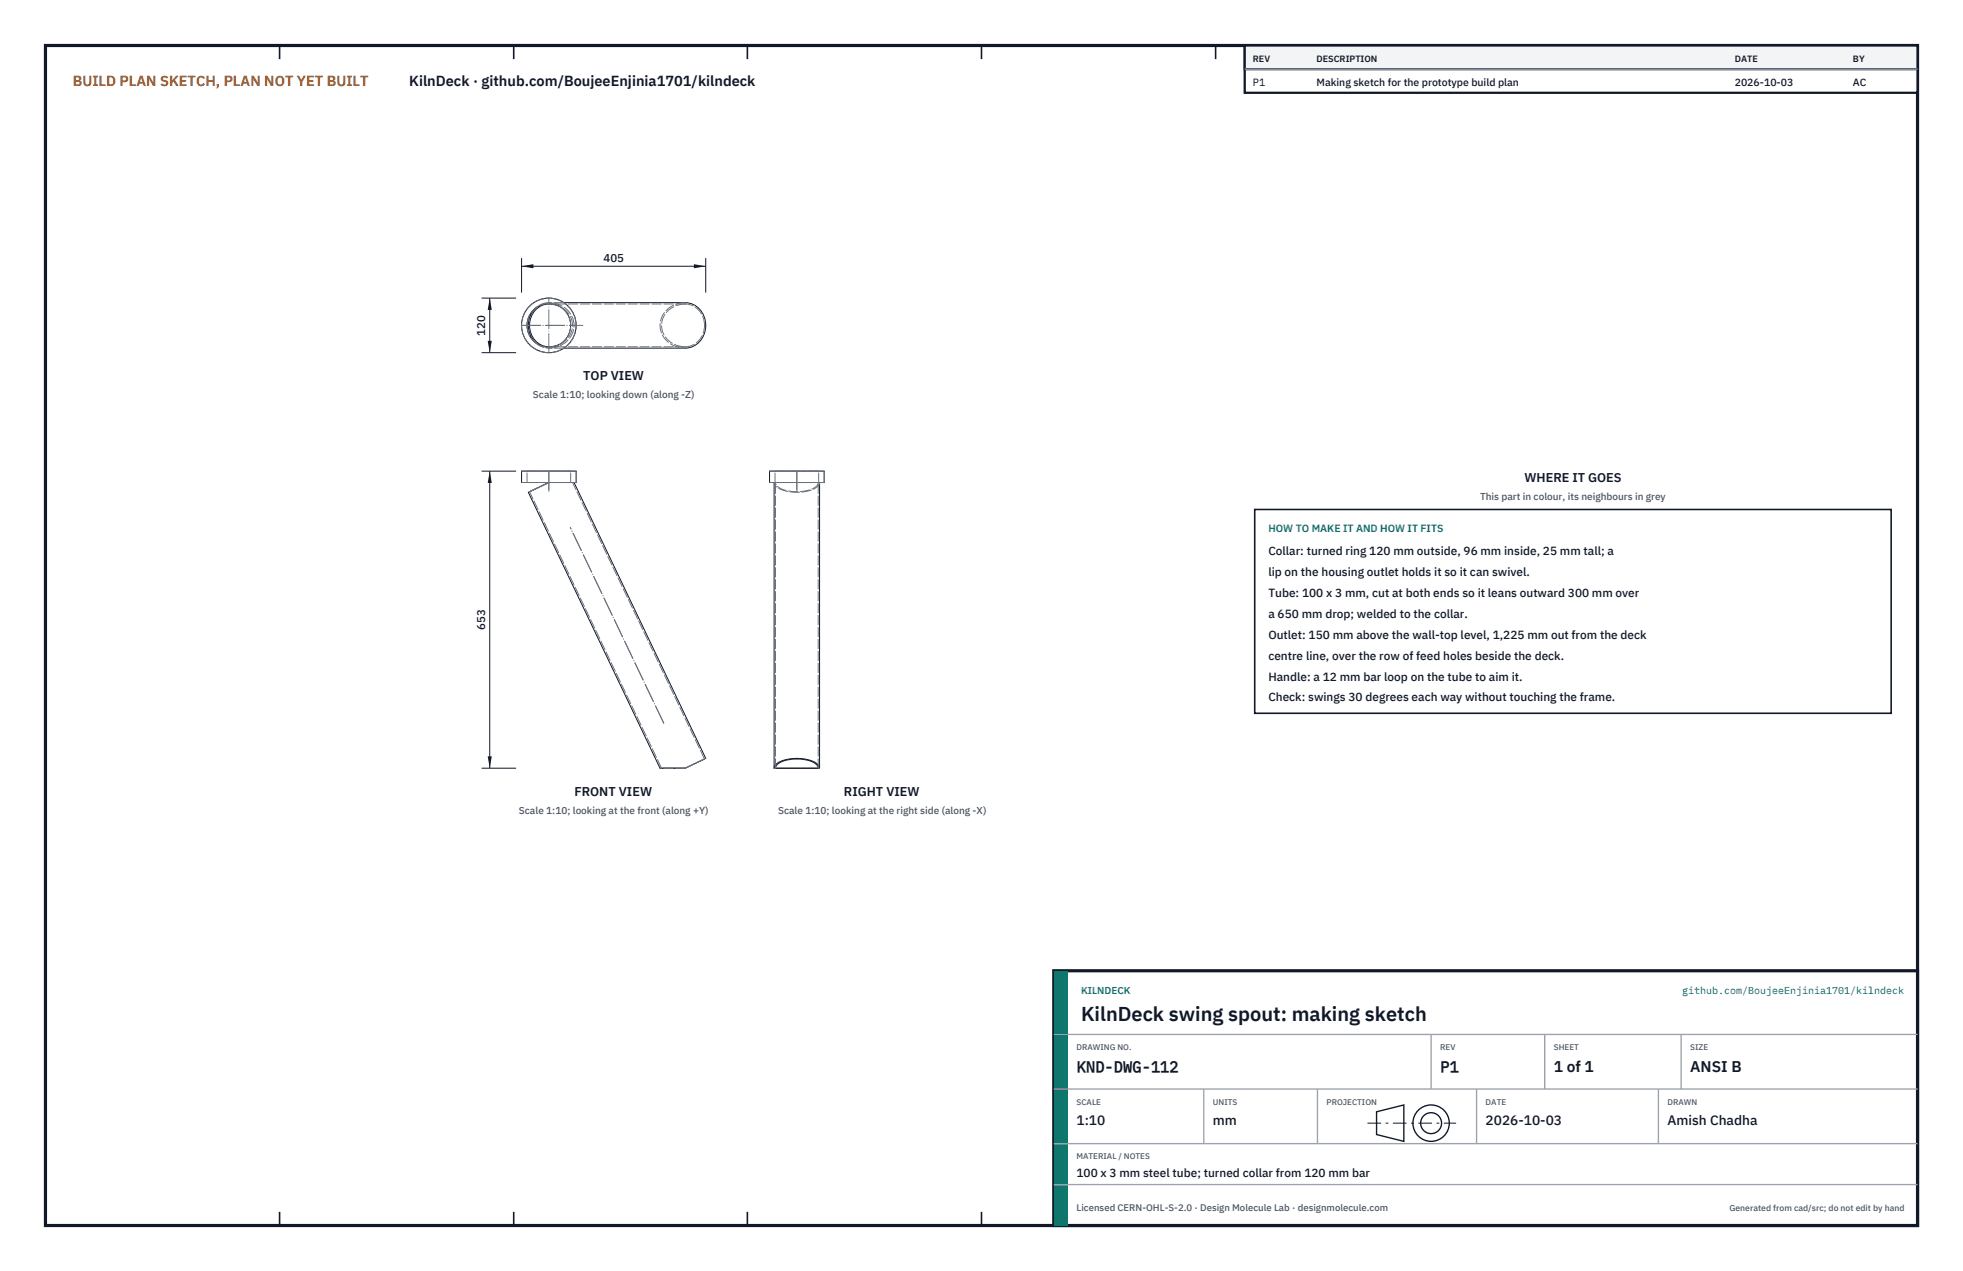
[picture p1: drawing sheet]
<svg xmlns="http://www.w3.org/2000/svg" width="432mm" height="279mm" viewBox="0 0 432 279" stroke-linecap="round" stroke-linejoin="round" font-family="sans-serif">
<defs><g id="words">
<text font-size="4.4" fill="#111827" x="237.8" y="224.4">KilnDeck swing spout: making sketch</text>
<g font-size="3.4" fill="#111827">
<text x="236.8" y="235.6">KND-DWG-112</text>
<text x="316.8" y="235.6">P1</text>
<text x="341.8" y="235.6">1 of 1</text>
<text x="371.8" y="235.6">ANSI B</text>
</g>
<text font-size="3.2" fill="#b45309" x="16" y="19">BUILD PLAN SKETCH, PLAN NOT YET BUILT</text>
<text font-size="3.2" fill="#111827" x="90" y="19">KilnDeck · github.com/BoujeeEnjinia1701/kilndeck</text>
<g font-size="3" fill="#111827">
<text x="236.8" y="247.2">1:10</text>
<text x="266.8" y="247.2">mm</text>
<text x="326.8" y="247.2">2026-10-03</text>
<text x="366.8" y="247.2">Amish Chadha</text>
</g>
<g font-size="2.8" fill="#111827">
<text x="128.3" y="83.6">TOP VIEW</text>
<text x="335.3" y="106">WHERE IT GOES</text>
<text x="126.4" y="174.9">FRONT VIEW</text>
<text x="185.6" y="174.9">RIGHT VIEW</text>
</g>
<g font-size="2.6" fill="#111827">
<text x="279" y="122">Collar: turned ring 120 mm outside, 96 mm inside, 25 mm tall; a</text>
<text x="279" y="126.6">lip on the housing outlet holds it so it can swivel.</text>
<text x="279" y="131.2">Tube: 100 x 3 mm, cut at both ends so it leans outward 300 mm over</text>
<text x="279" y="135.8">a 650 mm drop; welded to the collar.</text>
<text x="279" y="140.4">Outlet: 150 mm above the wall-top level, 1,225 mm out from the deck</text>
<text x="279" y="145">centre line, over the row of feed holes beside the deck.</text>
<text x="279" y="149.6">Handle: a 12 mm bar loop on the tube to aim it.</text>
<text x="279" y="154.2">Check: swings 30 degrees each way without touching the frame.</text>
<text x="236.8" y="258.8">100 x 3 mm steel tube; turned collar from 120 mm bar</text>
</g>
<g font-size="2.5" fill="#111827">
<text x="132.8" y="57.5">405</text>
<text x="106.7" y="73.8" transform="rotate(-90 106.7 73.8)">120</text>
<text x="106.7" y="138.4" transform="rotate(-90 106.7 138.4)">653</text>
</g>
<g font-size="2.3" fill="#111827">
<text x="275.6" y="18.8">P1</text>
<text x="289.6" y="18.8">Making sketch for the prototype build plan</text>
<text x="381.6" y="18.8">2026-10-03</text>
<text x="407.6" y="18.8">AC</text>
</g>
<text font-size="2.3" fill="#0f766e" x="279" y="117">HOW TO MAKE IT AND HOW IT FITS</text>
<g font-size="2.2" fill="#4b5563">
<text x="117.2" y="87.5">Scale 1:10; looking down (along -Z)</text>
<text x="325.6" y="110">This part in colour, its neighbours in grey</text>
<text x="114.1" y="178.9">Scale 1:10; looking at the front (along +Y)</text>
<text x="171.2" y="178.9">Scale 1:10; looking at the right side (along -X)</text>
</g>
<g font-size="2.2" fill="#0f766e">
<text x="237.8" y="218.4">KILNDECK</text>
<text x="370" y="218.4">github.com/BoujeeEnjinia1701/kilndeck</text>
</g>
<text font-size="2.1" fill="#4b5563" x="236.8" y="266.2">Licensed CERN-OHL-S-2.0 · Design Molecule Lab · designmolecule.com</text>
<g font-size="2" fill="#111827">
<text x="275.6" y="13.6">REV</text>
<text x="289.6" y="13.6">DESCRIPTION</text>
<text x="381.6" y="13.6">DATE</text>
<text x="407.6" y="13.6">BY</text>
</g>
<text font-size="1.9" fill="#4b5563" x="380.4" y="266.2">Generated from cad/src; do not edit by hand</text>
<g font-size="1.8" fill="#4b5563">
<text x="236.8" y="230.8">DRAWING NO.</text>
<text x="316.8" y="230.8">REV</text>
<text x="341.8" y="230.8">SHEET</text>
<text x="371.8" y="230.8">SIZE</text>
<text x="236.8" y="242.8">SCALE</text>
<text x="266.8" y="242.8">UNITS</text>
<text x="291.8" y="242.8">PROJECTION</text>
<text x="326.8" y="242.8">DATE</text>
<text x="366.8" y="242.8">DRAWN</text>
<text x="236.8" y="254.8">MATERIAL / NOTES</text>
</g>
</g></defs>
<path d="M10 10h411.8v259.4h-411.8z" fill="none" stroke="#111827" stroke-width=".7" stroke-linecap="butt"/>
<g fill="none" stroke="#111827" stroke-width=".35">
<path d="M61.5 10v3M113 10v3M164.4 10v3M215.9 10v3M267.4 10v3M318.9 10v3M370.3 10v3M61.5 266.4v3M113 266.4v3M164.4 266.4v3M215.9 266.4v3M267.4 266.4v3"/>
<path d="M318.9 266.4v3M370.3 266.4v3"/>
</g>
<g fill="none" stroke="#111727" stroke-width=".22">
<path d="M117.8 67.7a5.4 5.4 0 0 0 0 7.6M120.7 66.8a4.8 4.8 0 0 0-4.1 3.7 4.8 4.8 0 0 0 2 5.1l1.4 .6h.7M120.7 66.8l1.4 .2 .9 .3M120.7 66.7v.1M120.7 76.2v.1M123 75.8l-.9 .3-1.4 .1M124 66.5h26.7a5.1 5.1 0 0 1 3.5 8.3 4.4 4.4 0 0 1-3.5 1.7h-26.7M114.7 103.6h12v2.5h-12zM120.7 106.1l-4.5 2.1 29 60.7h5.5l4.5-2.2-28.9-60.6M169.3 103.6h12v2.5h-12zM170.3 106.1v62.8M180.3 106.1v62.8"/>
<path d="M170.3 168.9a1.98 1.98 0 0 1 1.4-1.6 9 9 0 0 1 8.2 .7l.4 .9M170.3 168.9h10M170.6 168.9a3.1 3.1 0 0 1 2.9-1.9 8.5 8.5 0 0 1 6 1l.5 .9"/>
<circle cx="120.7" cy="71.5" r="6"/>
<circle cx="120.7" cy="71.5" r="4.8"/>
</g>
<g fill="none" stroke="#6a7180" stroke-width=".22" stroke-dasharray="2.1 .5">
<path d="M117.8 75.3l1.4 .9 1.5 .3M120.7 66.7a4.8 4.8 0 0 0-4.8 4.8 4.8 4.8 0 0 0 4.8 4.8M120.7 76.5v-.2M120.7 76.5a5.3 5.3 0 0 0 5.6-5M120.7 66.7v-.2M120.7 76.3l1-.1 1.3-.4M120.7 66.5l-1.5 .3-1.4 .9M123 75.8a4.8 4.8 0 0 0 2.5-4.3M123 67.3l-1.3-.5-1-.1M123 75.8a4.7 4.7 0 0 0 2.9-4.3M124 66.5h-3.3M124 76.5h-3.3"/>
<path d="M125.5 71.5a4.8 4.8 0 0 0-2.5-4.2M125.9 71.5a4.7 4.7 0 0 0-2.9-4.2M126.3 71.5a5.3 5.3 0 0 0-5.6-5M150.7 66.5a5 5 0 0 0-4.8 7.5 5.7 5.7 0 0 0 4.8 2.5M150.7 76.2a4.5 4.5 0 0 0 4.3-4.7M150.7 66.8a4.7 4.7 0 0 0-4.7 2.7 4.7 4.7 0 0 0 1.1 5.4l1.6 1 2 .3M150.7 76.5v-.3M150.7 66.8v-.3M150.7 66.8h-30M150.7 76.2h-30M155 71.5a4.5 4.5 0 0 0-4.3-4.7M115.9 103.6h9.6"/>
<path d="M115.9 106.1h4.8M115.9 106.1v-2.5M116.5 108.1l4.2-2M120.7 106.1h-4.8M120.7 106.1h5.6M120.7 106.1h2.3M120.7 106.1l-4.2 2M120.7 106.1l-4.5 2.1M123 106.1h2.5M123 106.1h-2.3M123 106.1h2.9M125.5 103.6h-9.6"/>
<path d="M125.5 106.1v-2.5M125.5 106.1h-2.5M125.9 106.1h-2.9M126.3 106.1h-5.6M126.7 103.6h-12M126.7 106.1h-12M170.3 106.1h.2M170.3 106.1h5M170.5 103.6h4.8M170.5 106.1h.5M170.5 106.1h.1M170.5 106.1v-2.5"/>
<path d="M170.6 106.1h.4M171 106.1h4.3M175.3 103.6h4.8M175.3 106.1h5M175.3 106.1h4.2M179.5 106.1h.6M179.5 106.1h.5M180 106.1h.1M180 106.1a2.97 2.97 0 0 1-2.9 1.8 7.9 7.9 0 0 1-6.2-1l-.3-.8M180.1 103.6h-9.6M180.1 106.1h-9.6M180.1 106.1h.2"/>
<path d="M180.1 106.1v-2.5M180.3 106.1a1.98 1.98 0 0 1-1.5 1.5 9.1 9.1 0 0 1-8.1-.7l-.4-.8M181.3 103.6h-12M181.3 106.1h-12M145.5 168.9l-29-60.8M150.7 168.9h-5.5M150.7 168.9l4.3-2.1M150.7 168.9h-5.2M155 166.8l-29.1-60.7M155 166.8l-4.3 2.1M155.2 166.7l-4.5 2.2M170.6 168.9h-.3"/>
<path d="M170.6 168.9v-62.8M180 168.9v-62.8M180.3 168.9h-.3"/>
<circle cx="120.7" cy="71.5" r="6"/>
</g>
<path d="M114.7 71.5h12M114.7 71.5h13.5M120.7 77.5v-12M120.7 108v-4.4M120.7 107.7v-4.1M175.3 108v-4.4M175.3 107.7v-4.1M146 159l-20.5-43M146 159l-20.6-43.1" fill="none" stroke="#6a7180" stroke-width=".22" stroke-dasharray="4.2 .5 0 .5"/>
<path d="M114.7 56.7v7.6M114.7 58.5h40.5M155.2 56.7v7.6" fill="none" stroke="#111827" stroke-width=".22"/>
<path d="M114.7 58.5l2.6-.4v.9zM152.6 58.1v.9l2.6-.5z" fill="#111827"/>
<path d="M105.9 65.5h7.6M105.9 77.5h7.6M107.7 65.5v12" fill="none" stroke="#111827" stroke-width=".22"/>
<path d="M107.7 65.5l-.4 2.6h.9zM107.3 74.9h.9l-.5 2.6z" fill="#111827"/>
<path d="M105.9 103.6h7.6M107.7 103.6v65.3M105.9 168.9h7.6" fill="none" stroke="#111827" stroke-width=".22"/>
<path d="M107.7 103.6l-.4 2.6h.9zM107.3 166.3h.9l-.5 2.6z" fill="#111827"/>
<path d="M276 112h140v44.8h-140z" fill="#fff" stroke="#111827" stroke-width=".35"/>
<path d="M273.8 10h148v10.4h-148z" fill="#fff" stroke="#111827" stroke-width=".5"/>
<path d="M273.8 10h148v5.2h-148z" fill="#f3f4f6" stroke="#111827" stroke-width=".5"/>
<path d="M273.8 15.2h148" fill="none" stroke="#9ca3af" stroke-width=".3"/>
<path d="M231.8 213.4h190v56h-190z" fill="#fff" stroke="#111827" stroke-width=".7" stroke-linecap="butt"/>
<path d="M231.8 213.4h3v56h-3z" fill="#0f766e"/>
<path d="M231.8 227.4h190M231.8 239.4h190M264.8 239.4v12M289.8 239.4v12M314.8 227.4v12M324.8 239.4v12M339.8 227.4v12M364.8 239.4v12M369.8 227.4v12M231.8 251.4h190M231.8 260.4h190" fill="none" stroke="#9ca3af" stroke-width=".3"/>
<g fill="none" stroke="#111827" stroke-width=".3">
<path d="M302.8 244.4l6-1.5v8l-6-1.5z"/>
<circle cx="314.8" cy="246.9" r="4"/>
<circle cx="314.8" cy="246.9" r="2.3"/>
</g>
<path d="M300.8 246.9h19.5" fill="none" stroke="#111827" stroke-width=".22" stroke-dasharray="3 1 .6 1" stroke-linecap="butt"/>
<use href="#words"/>
</svg>
